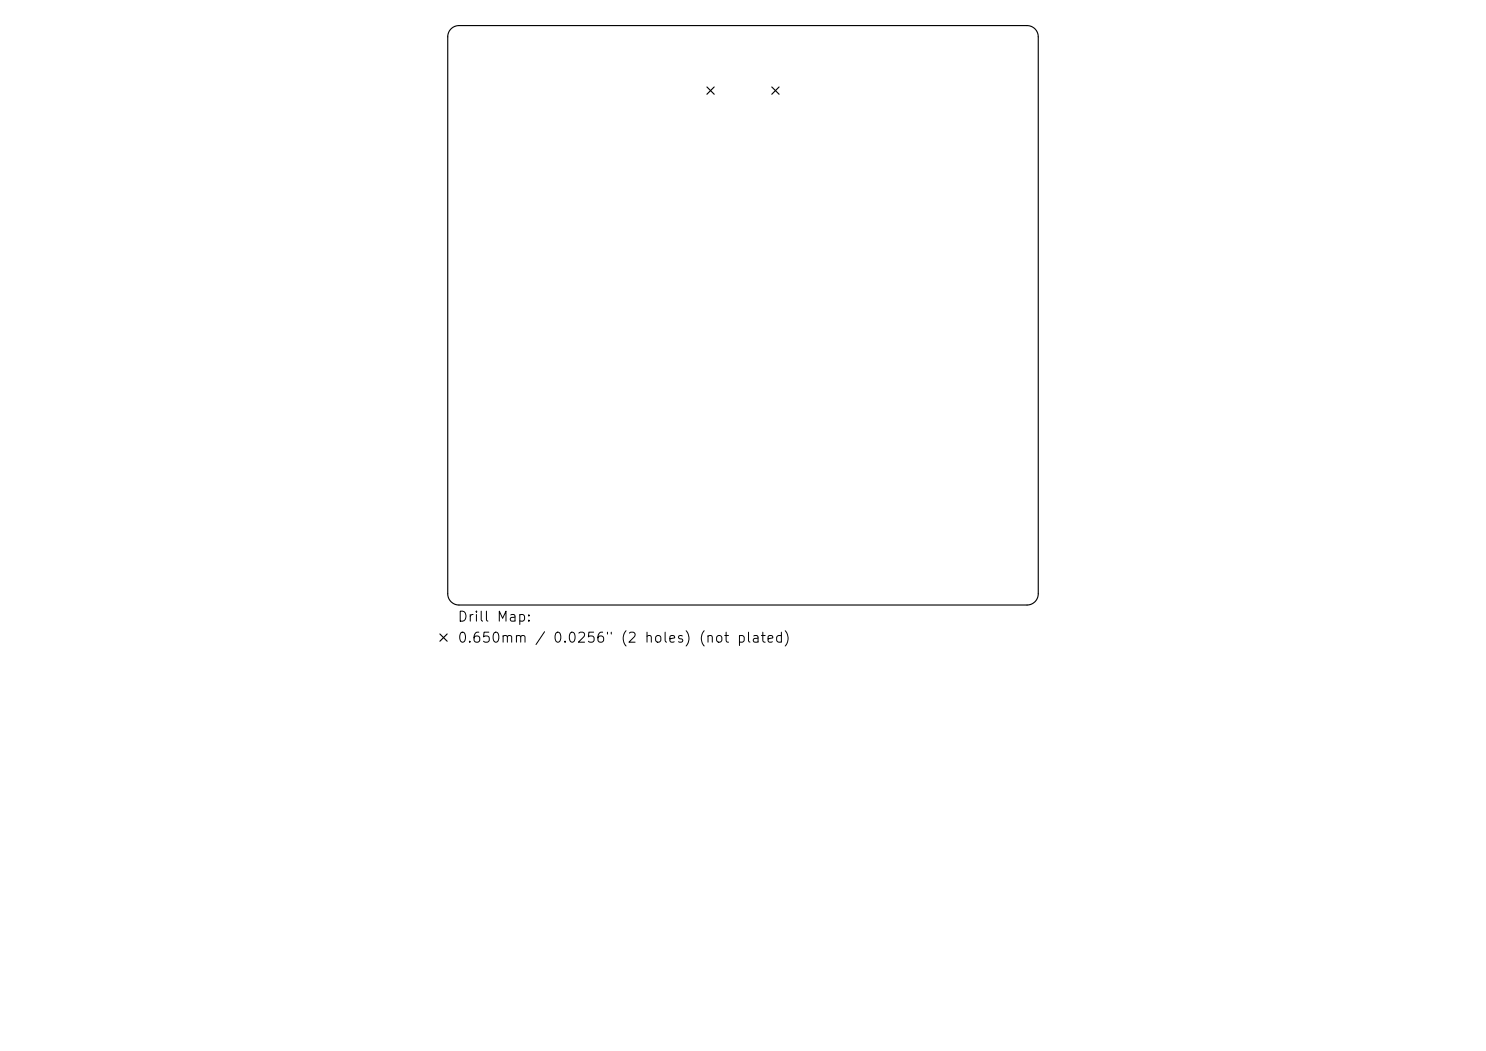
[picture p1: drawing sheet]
<svg xmlns="http://www.w3.org/2000/svg" width="297mm" height="210mm" viewBox="0 0 297 210" stroke-linecap="round" stroke-linejoin="round" font-family="sans-serif">
<defs><g id="words">
<g font-size="2">
<text x="91.3" y="124.7">Drill Map:</text>
<text x="91.3" y="128.9">0.650mm / 0.0256&quot; (2 holes) (not plated)</text>
</g>
</g></defs>
<path d="M90.1 5.8l.9-.6 .7-.1h113.6a2.24 2.24 0 0 1 2.2 2.3v111.2a2.24 2.24 0 0 1-2.2 2.3h-113.6a2.24 2.24 0 0 1-2.2-2.3v-111.2l.2-1zM141.3 17.4l1.4 1.4M142.7 17.4l-1.4 1.4M154.3 17.4l1.4 1.4M155.7 17.4l-1.4 1.4M87.9 126.7l1.5 1.4M89.4 126.7l-1.5 1.4" fill="none" stroke="#000" stroke-width=".22"/>
<use href="#words"/>
</svg>
